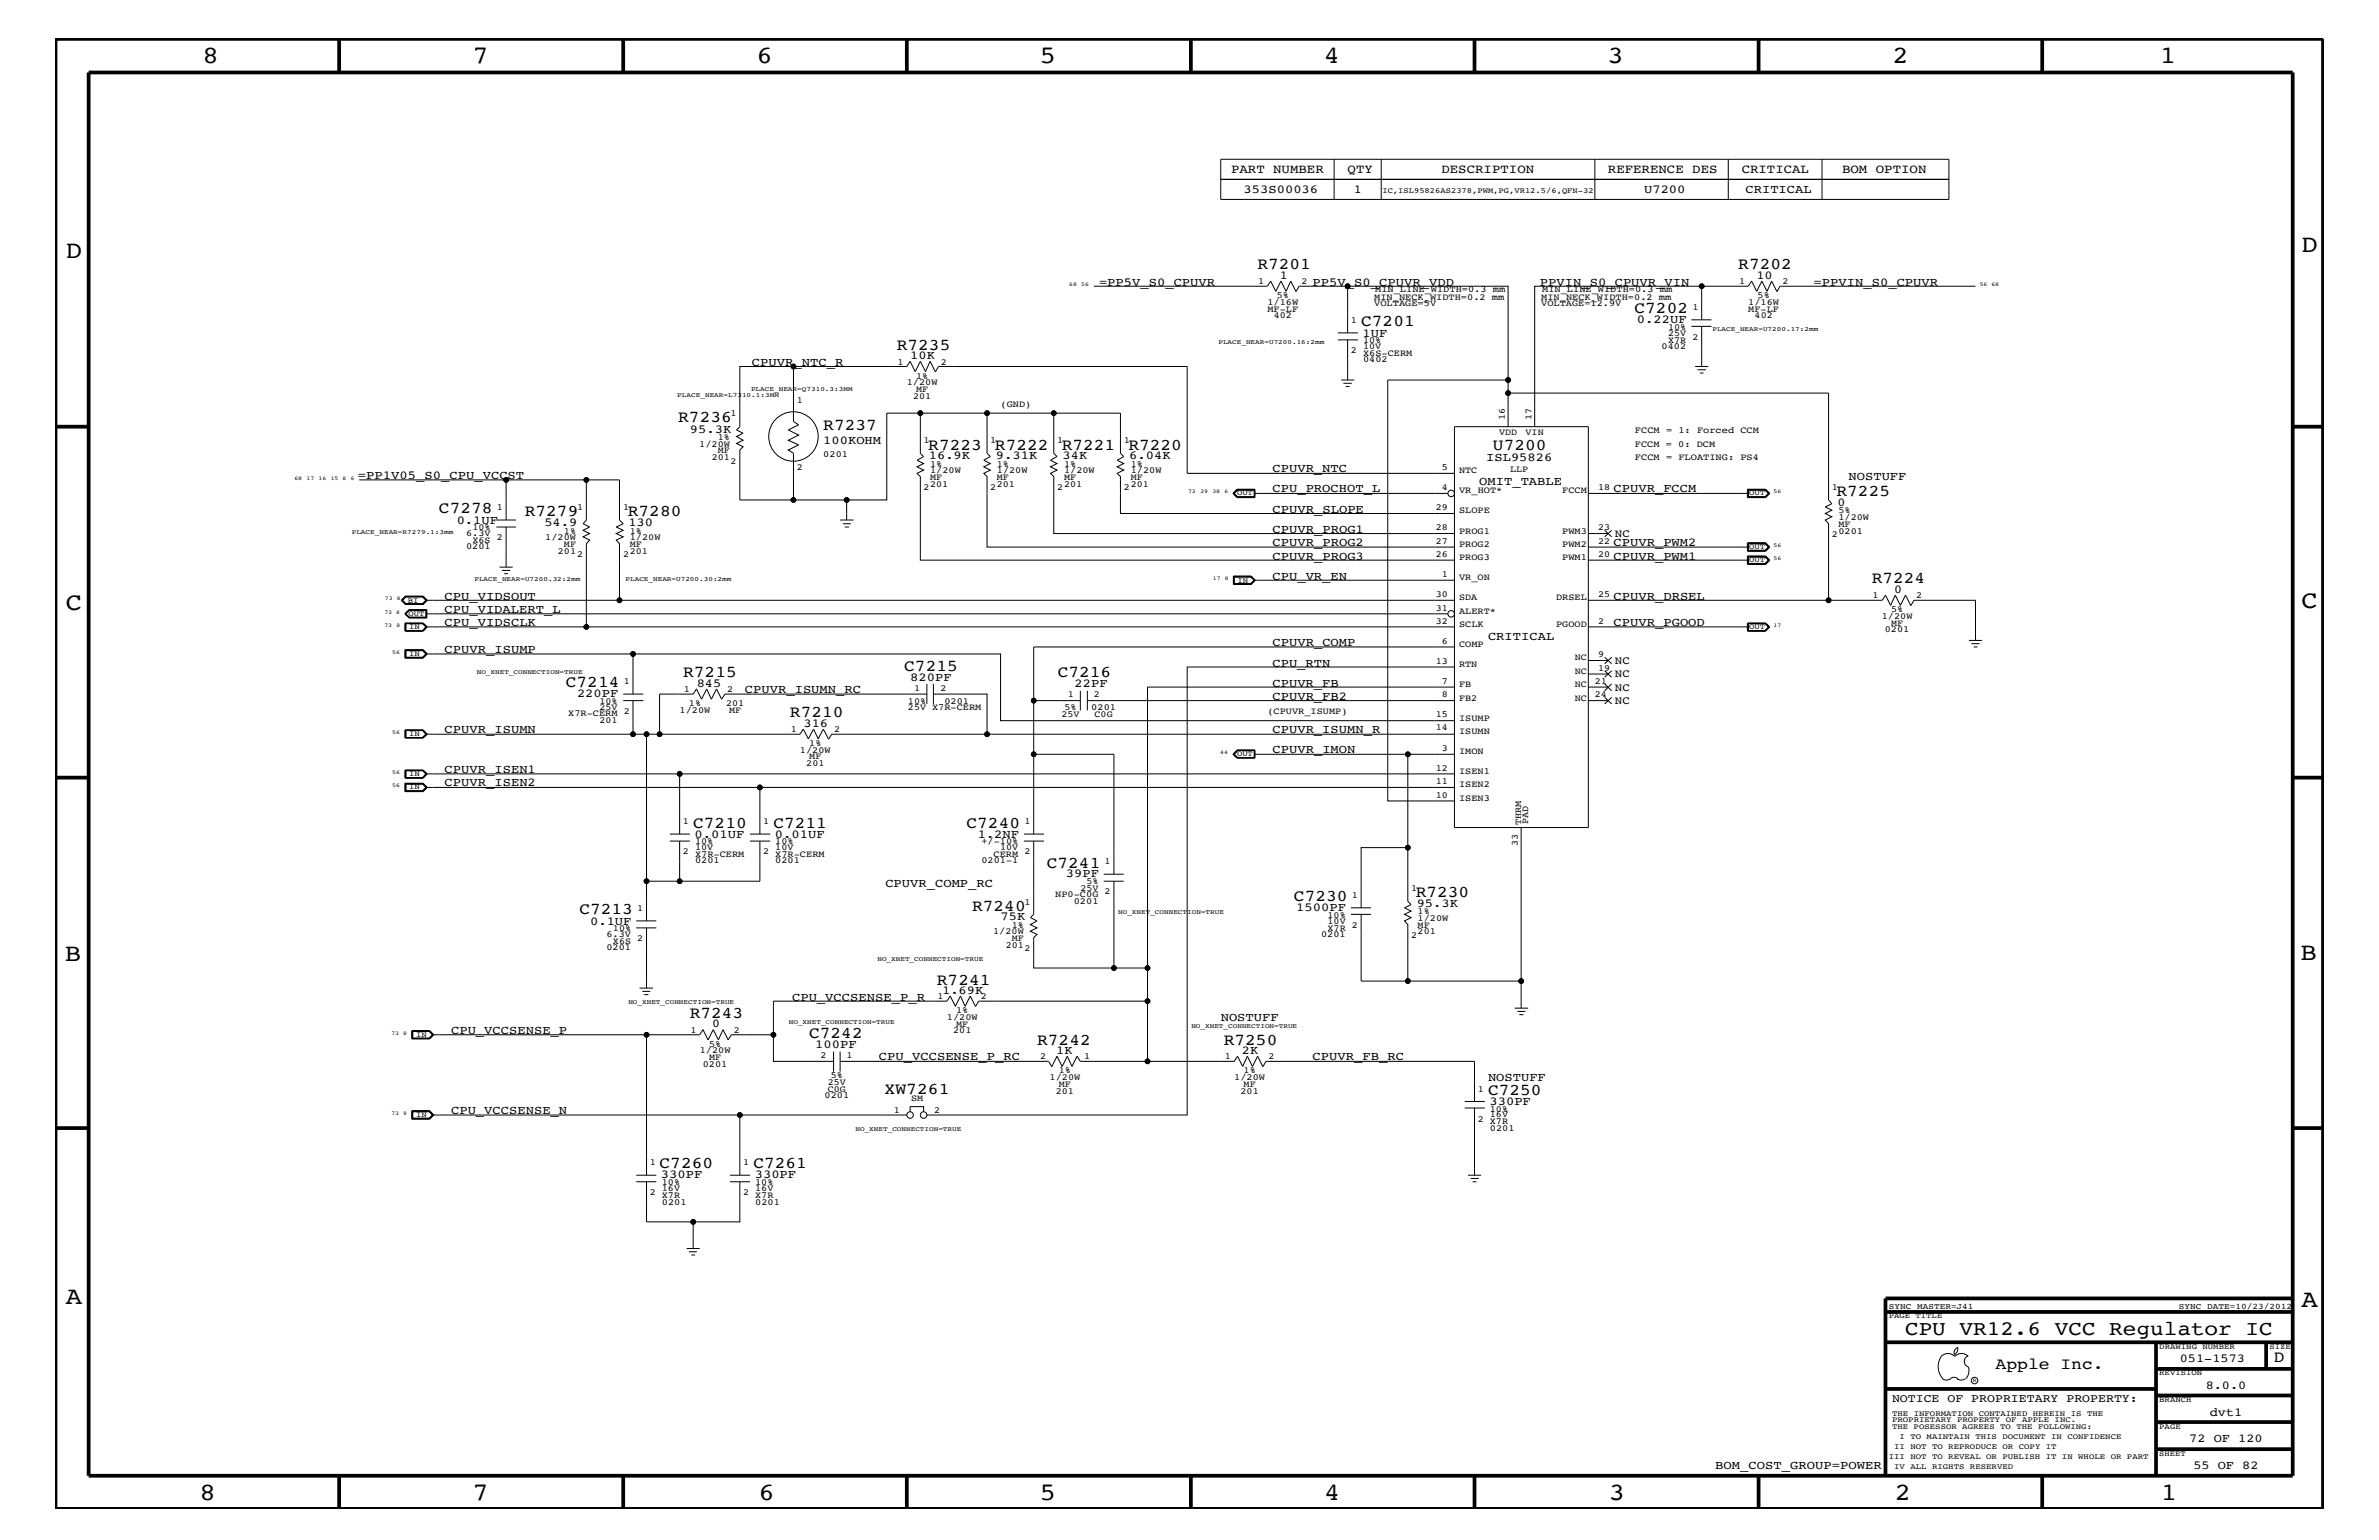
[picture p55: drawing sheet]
<svg xmlns="http://www.w3.org/2000/svg" width="432mm" height="279mm" viewBox="0 0 432 279" stroke-linecap="round" stroke-linejoin="round" font-family="sans-serif">
<defs><g id="words">
<g font-size="4.5">
<text x="36.7" y="11.5">8</text>
<text x="85.8" y="11.5">7</text>
<text x="137.3" y="11.5">6</text>
<text x="188.7" y="11.5">5</text>
<text x="240.3" y="11.5">4</text>
<text x="291.8" y="11.5">3</text>
<text x="343.5" y="11.5">2</text>
<text x="392" y="11.5">1</text>
<text x="11.9" y="46.8">D</text>
<text x="417.7" y="45.7">D</text>
<text x="11.9" y="110.6">C</text>
<text x="417.7" y="110.3">C</text>
<text x="11.8" y="174.3">B</text>
<text x="417.6" y="174.2">B</text>
<text x="11.9" y="236.7">A</text>
<text x="417.7" y="237.1">A</text>
<text x="36.2" y="272.1">8</text>
<text x="85.8" y="272.1">7</text>
<text x="137.7" y="272.1">6</text>
<text x="188.7" y="272.1">5</text>
<text x="240.4" y="272.1">4</text>
<text x="292" y="272.1">3</text>
<text x="343.9" y="272.1">2</text>
<text x="392.2" y="272.1">1</text>
</g>
<text font-size="3.7" x="345.8" y="242.3">CPU VR12.6 VCC Regulator IC</text>
<g font-size="3">
<text x="228.2" y="48.9">R7201</text>
<text x="315.5" y="48.9">R7202</text>
<text x="247.1" y="59.2">C7201</text>
<text x="296.7" y="56.8">C7202</text>
<text x="162.8" y="63.4">R7235</text>
<text x="123.1" y="76.7">R7236</text>
<text x="149.4" y="78">R7237</text>
<text x="168.5" y="81.6">R7223</text>
<text x="180.6" y="81.6">R7222</text>
<text x="192.7" y="81.6">R7221</text>
<text x="204.8" y="81.6">R7220</text>
<text x="271" y="81.6">U7200</text>
<text x="79.7" y="93.2">C7278</text>
<text x="95.2" y="93.7">R7279</text>
<text x="114" y="93.7">R7280</text>
<text x="333.3" y="90">R7225</text>
<text x="339.7" y="105.9">R7224</text>
<text x="102.7" y="124.7">C7214</text>
<text x="124" y="122.9">R7215</text>
<text x="164.1" y="121.7">C7215</text>
<text x="192" y="122.9">C7216</text>
<text x="143.4" y="130.2">R7210</text>
<text x="125.8" y="150.1">C7210</text>
<text x="140.4" y="150.1">C7211</text>
<text x="175.4" y="150.1">C7240</text>
<text x="190" y="157.4">C7241</text>
<text x="105.2" y="165.9">C7213</text>
<text x="176.4" y="165.2">R7240</text>
<text x="234.9" y="163.5">C7230</text>
<text x="257" y="162.8">R7230</text>
<text x="170.1" y="178.7">R7241</text>
<text x="125.2" y="184.7">R7243</text>
<text x="146.9" y="188.3">C7242</text>
<text x="188.3" y="189.5">R7242</text>
<text x="222.1" y="189.5">R7250</text>
<text x="160.6" y="198.5">XW7261</text>
<text x="270.1" y="198.7">C7250</text>
<text x="119.7" y="211.9">C7260</text>
<text x="136.7" y="211.9">C7261</text>
<text x="362.2" y="248.4">Apple Inc.</text>
<text x="412.7" y="247.1">D</text>
</g>
<g font-size="2.3">
<text x="223.4" y="31.4">PART NUMBER</text>
<text x="244.6" y="31.4">QTY</text>
<text x="261.6" y="31.4">DESCRIPTION</text>
<text x="291.8" y="31.4">REFERENCE DES</text>
<text x="316.1" y="31.4">CRITICAL</text>
<text x="334.3" y="31.4">BOM OPTION</text>
</g>
<g font-size="2.2">
<text x="225.7" y="35">353S00036</text>
<text x="245.7" y="35">1</text>
<text x="298.4" y="35">U7200</text>
<text x="316.8" y="35">CRITICAL</text>
<text x="199.5" y="51.8">=PP5V_S0_CPUVR</text>
<text x="232.3" y="50.7">1</text>
<text x="238.3" y="51.8">PP5V_S0_CPUVR_VDD</text>
<text x="279.5" y="51.8">PPVIN_S0_CPUVR_VIN</text>
<text x="318.8" y="50.7">10</text>
<text x="329.2" y="51.8">=PPVIN_S0_CPUVR</text>
<text x="297.1" y="58.6">0.22UF</text>
<text x="165.2" y="65.1">10K</text>
<text x="247.3" y="61.1">1UF</text>
<text x="136.5" y="66.3">CPUVR_NTC_R</text>
<text x="125.2" y="78.5">95.3K</text>
<text x="149.4" y="80.5">100KOHM</text>
<text x="168.6" y="83.3">16.9K</text>
<text x="180.8" y="83.3">9.31K</text>
<text x="192.9" y="83.3">34K</text>
<text x="205" y="83.3">6.04K</text>
<text x="269.7" y="83.7">ISL95826</text>
<text x="64.9" y="86.9">=PP1V05_S0_CPU_VCCST</text>
<text x="231" y="85.7">CPUVR_NTC</text>
<text x="231" y="89.4">CPU_PROCHOT_L</text>
<text x="268.5" y="87.9">OMIT_TABLE</text>
<text x="292.9" y="89.4">CPUVR_FCCM</text>
<text x="335.5" y="87.1">NOSTUFF</text>
<text x="82.9" y="95">0.1UF</text>
<text x="98.8" y="95.4">54.9</text>
<text x="114" y="95.4">130</text>
<text x="231" y="93">CPUVR_SLOPE</text>
<text x="333.5" y="91.8">0</text>
<text x="231" y="96.6">CPUVR_PROG1</text>
<text x="231" y="101.5">CPUVR_PROG3</text>
<text x="231" y="99.1">CPUVR_PROG2</text>
<text x="292.9" y="101.5">CPUVR_PWM1</text>
<text x="292.9" y="99.1">CPUVR_PWM2</text>
<text x="231" y="105.2">CPU_VR_EN</text>
<text x="343.8" y="107.6">0</text>
<text x="80.7" y="111.2">CPU_VIDALERT_L</text>
<text x="80.7" y="108.8">CPU_VIDSOUT</text>
<text x="80.7" y="113.7">CPU_VIDSCLK</text>
<text x="292.9" y="108.8">CPUVR_DRSEL</text>
<text x="292.9" y="113.7">CPUVR_PGOOD</text>
<text x="80.7" y="118.5">CPUVR_ISUMP</text>
<text x="231" y="117.3">CPUVR_COMP</text>
<text x="270.1" y="116.2">CRITICAL</text>
<text x="126.4" y="124.6">845</text>
<text x="135.2" y="125.8">CPUVR_ISUMN_RC</text>
<text x="165.2" y="123.5">820PF</text>
<text x="195" y="124.7">22PF</text>
<text x="231" y="124.6">CPUVR_FB</text>
<text x="231" y="120.9">CPU_RTN</text>
<text x="104.7" y="126.5">220PF</text>
<text x="145.8" y="131.9">316</text>
<text x="231" y="126.9">CPUVR_FB2</text>
<text x="80.7" y="133">CPUVR_ISUMN</text>
<text x="231" y="136.7">CPUVR_IMON</text>
<text x="231" y="133">CPUVR_ISUMN_R</text>
<text x="80.7" y="140.3">CPUVR_ISEN1</text>
<text x="80.7" y="142.7">CPUVR_ISEN2</text>
<text x="126.1" y="152">0.01UF</text>
<text x="140.6" y="152">0.01UF</text>
<text x="177.5" y="152">1.2NF</text>
<text x="160.7" y="160.9">CPUVR_COMP_RC</text>
<text x="193.5" y="159.2">39PF</text>
<text x="107.1" y="167.8">0.1UF</text>
<text x="181.6" y="167">75K</text>
<text x="235.3" y="165.3">1500PF</text>
<text x="257.1" y="164.5">95.3K</text>
<text x="143.8" y="181.6">CPU_VCCSENSE_P_R</text>
<text x="171" y="180.4">1.69K</text>
<text x="221.6" y="185.3">NOSTUFF</text>
<text x="81.9" y="187.6">CPU_VCCSENSE_P</text>
<text x="129.2" y="186.4">0</text>
<text x="148" y="190.2">100PF</text>
<text x="191.7" y="191.2">1K</text>
<text x="225.4" y="191.2">2K</text>
<text x="159.5" y="192.4">CPU_VCCSENSE_P_RC</text>
<text x="238.3" y="192.4">CPUVR_FB_RC</text>
<text x="270.1" y="196.2">NOSTUFF</text>
<text x="81.9" y="202.1">CPU_VCCSENSE_N</text>
<text x="270.3" y="200.4">330PF</text>
<text x="120" y="213.8">330PF</text>
<text x="137" y="213.8">330PF</text>
<text x="395.6" y="247.1">051-1573</text>
<text x="400.3" y="252">8.0.0</text>
<text x="401.1" y="256.8">dvt1</text>
<text x="397.3" y="261.6">72 OF 120</text>
<text x="311.3" y="266.6">BOM_COST_GROUP=POWER</text>
<text x="398.1" y="266.6">55 OF 82</text>
</g>
<text font-size="2.1" x="343.4" y="254.4">NOTICE OF PROPRIETARY PROPERTY:</text>
<g font-size="2">
<text x="293.1" y="97.4">NC</text>
<text x="293.1" y="120.4">NC</text>
<text x="293.1" y="122.9">NC</text>
<text x="293.1" y="125.3">NC</text>
<text x="293.1" y="127.7">NC</text>
</g>
<g font-size="1.7">
<text x="228.3" y="51.6">1</text>
<text x="236.2" y="51.6">2</text>
<text x="249.6" y="53">MIN_LINE_WIDTH=0.3 mm</text>
<text x="279.9" y="53">MIN_LINE_WIDTH=0.3 mm</text>
<text x="315.6" y="51.6">1</text>
<text x="323.5" y="51.6">2</text>
<text x="230" y="56.6">MF-LF</text>
<text x="230" y="55.3">1/16W</text>
<text x="231.2" y="57.8">402</text>
<text x="231.7" y="54.1">5%</text>
<text x="245.2" y="58.6">1</text>
<text x="249.4" y="55.6">VOLTAGE=5V</text>
<text x="249.4" y="54.4">MIN_NECK_WIDTH=0.2 mm</text>
<text x="279.7" y="55.6">VOLTAGE=12.9V</text>
<text x="279.7" y="54.4">MIN_NECK_WIDTH=0.2 mm</text>
<text x="302.8" y="59.8">10%</text>
<text x="307.2" y="56.2">1</text>
<text x="317.3" y="56.6">MF-LF</text>
<text x="317.3" y="55.3">1/16W</text>
<text x="318.5" y="57.8">402</text>
<text x="319" y="54.1">5%</text>
<text x="245.2" y="64">2</text>
<text x="247.4" y="64.5">X6S-CERM</text>
<text x="247.4" y="63.4">10V</text>
<text x="247.4" y="62.3">10%</text>
<text x="247.4" y="65.7">0402</text>
<text x="301.6" y="63.4">0402</text>
<text x="302.8" y="62.2">X7R</text>
<text x="302.8" y="60.9">25V</text>
<text x="307.2" y="61.7">2</text>
<text x="162.9" y="66.2">1</text>
<text x="164.6" y="69.9">1/20W</text>
<text x="166.3" y="68.7">1%</text>
<text x="166.3" y="71.1">MF</text>
<text x="170.8" y="66.2">2</text>
<text x="132.6" y="75.6">1</text>
<text x="144.7" y="73.2">1</text>
<text x="165.7" y="72.3">201</text>
<text x="181.6" y="73.8">(GND)</text>
<text x="273.1" y="76.2" transform="rotate(-90 273.1 76.2)">16</text>
<text x="278" y="76.2" transform="rotate(-90 278 76.2)">17</text>
<text x="126.9" y="81.1">1/20W</text>
<text x="129.2" y="83.5">201</text>
<text x="130.3" y="79.9">1%</text>
<text x="130.3" y="82.2">MF</text>
<text x="149.4" y="82.8">0201</text>
<text x="167.6" y="80.5">1</text>
<text x="179.7" y="80.5">1</text>
<text x="191.9" y="80.5">1</text>
<text x="204" y="80.5">1</text>
<text x="272.1" y="78.9">VDD</text>
<text x="276.9" y="78.9">VIN</text>
<text x="296.8" y="81.1">FCCM = 0: DCM</text>
<text x="296.8" y="78.6">FCCM = 1: Forced CCM</text>
<text x="296.8" y="83.5">FCCM = FLOATING: PS4</text>
<text x="132.6" y="84.1">2</text>
<text x="144.7" y="85.3">2</text>
<text x="167.6" y="88.9">2</text>
<text x="168.8" y="85.9">1/20W</text>
<text x="168.8" y="84.7">1%</text>
<text x="168.8" y="88.3">201</text>
<text x="168.8" y="87.1">MF</text>
<text x="179.7" y="88.9">2</text>
<text x="180.9" y="87.1">MF</text>
<text x="180.9" y="88.3">201</text>
<text x="180.9" y="84.7">1%</text>
<text x="180.9" y="85.9">1/20W</text>
<text x="191.9" y="88.9">2</text>
<text x="193.1" y="84.7">1%</text>
<text x="193.1" y="87.1">MF</text>
<text x="193.1" y="88.3">201</text>
<text x="193.1" y="85.9">1/20W</text>
<text x="204" y="88.9">2</text>
<text x="205.2" y="85.9">1/20W</text>
<text x="205.2" y="87.1">MF</text>
<text x="205.2" y="88.3">201</text>
<text x="205.2" y="84.7">1%</text>
<text x="261.7" y="85.3">5</text>
<text x="261.7" y="88.9">4</text>
<text x="264.8" y="85.9">NTC</text>
<text x="264.8" y="89.5">VR_HOT*</text>
<text x="274.1" y="85.6">LLP</text>
<text x="283.5" y="89.5">FCCM</text>
<text x="290.1" y="88.9">18</text>
<text x="332.5" y="88.9">1</text>
<text x="90.2" y="92.6">1</text>
<text x="104.7" y="92.6">1</text>
<text x="113.1" y="92.6">1</text>
<text x="260.6" y="92.6">29</text>
<text x="264.8" y="93.2">SLOPE</text>
<text x="333.7" y="94.3">1/20W</text>
<text x="333.7" y="93.2">5%</text>
<text x="333.7" y="95.6">MF</text>
<text x="84.6" y="97.3">6.3V</text>
<text x="84.6" y="99.7">0201</text>
<text x="85.8" y="96.2">10%</text>
<text x="85.8" y="98.5">X6S</text>
<text x="90.2" y="98">2</text>
<text x="99" y="98">1/20W</text>
<text x="101.3" y="100.4">201</text>
<text x="102.4" y="96.8">1%</text>
<text x="102.4" y="99.3">MF</text>
<text x="104.7" y="101">2</text>
<text x="113.1" y="101">2</text>
<text x="114.3" y="98">1/20W</text>
<text x="114.3" y="100.4">201</text>
<text x="114.3" y="99.3">MF</text>
<text x="114.3" y="96.8">1%</text>
<text x="260.6" y="96.2">28</text>
<text x="260.6" y="98.7">27</text>
<text x="260.6" y="101">26</text>
<text x="264.8" y="101.6">PROG3</text>
<text x="264.8" y="99.3">PROG2</text>
<text x="264.8" y="96.8">PROG1</text>
<text x="283.5" y="101.6">PWM1</text>
<text x="283.5" y="99.3">PWM2</text>
<text x="283.5" y="96.8">PWM3</text>
<text x="290.1" y="101">20</text>
<text x="290.1" y="98.7">22</text>
<text x="290.1" y="96.2">23</text>
<text x="332.5" y="97.4">2</text>
<text x="333.7" y="96.8">0201</text>
<text x="261.7" y="104.7">1</text>
<text x="264.8" y="105.3">VR_ON</text>
<text x="260.6" y="110.8">31</text>
<text x="260.6" y="113.1">32</text>
<text x="260.6" y="108.3">30</text>
<text x="264.8" y="113.7">SCLK</text>
<text x="264.8" y="111.4">ALERT*</text>
<text x="264.8" y="108.9">SDA</text>
<text x="282.4" y="108.9">DRSEL</text>
<text x="282.4" y="113.7">PGOOD</text>
<text x="290.1" y="108.3">25</text>
<text x="290.1" y="113.1">2</text>
<text x="339.9" y="108.6">1</text>
<text x="341.5" y="112.3">1/20W</text>
<text x="343.2" y="111.1">5%</text>
<text x="343.2" y="113.6">MF</text>
<text x="347.8" y="108.6">2</text>
<text x="261.7" y="116.8">6</text>
<text x="264.8" y="117.4">COMP</text>
<text x="285.8" y="119.8">NC</text>
<text x="290.1" y="119.2">9</text>
<text x="342.1" y="114.8">0201</text>
<text x="113.2" y="124.1">1</text>
<text x="124.1" y="125.5">1</text>
<text x="132" y="125.5">2</text>
<text x="165.9" y="125.3">1</text>
<text x="170.7" y="125.3">2</text>
<text x="260.6" y="120.4">13</text>
<text x="261.7" y="124.1">7</text>
<text x="264.8" y="124.7">FB</text>
<text x="264.8" y="121">RTN</text>
<text x="285.8" y="122.3">NC</text>
<text x="285.8" y="124.7">NC</text>
<text x="289.5" y="124.1">21</text>
<text x="290.1" y="121.7">19</text>
<text x="103.1" y="130">X7R-CERM</text>
<text x="108.8" y="128.8">25V</text>
<text x="108.8" y="127.7">10%</text>
<text x="108.8" y="131.3">201</text>
<text x="113.2" y="129.6">2</text>
<text x="123.4" y="129.3">1/20W</text>
<text x="125.1" y="128">1%</text>
<text x="131.8" y="128">201</text>
<text x="132.3" y="129.3">MF</text>
<text x="164.8" y="128.9">25V X7R-CERM</text>
<text x="164.8" y="127.7">10%</text>
<text x="171.4" y="127.7">0201</text>
<text x="192.7" y="130.2">25V</text>
<text x="193.2" y="128.9">5%</text>
<text x="193.8" y="126.5">1</text>
<text x="198.1" y="128.9">0201</text>
<text x="198.5" y="126.5">2</text>
<text x="198.7" y="130.2">C0G</text>
<text x="230" y="129.6">(CPUVR_ISUMP)</text>
<text x="260.6" y="130.2">15</text>
<text x="261.7" y="126.5">8</text>
<text x="264.8" y="130.8">ISUMP</text>
<text x="264.8" y="127.1">FB2</text>
<text x="285.8" y="127.1">NC</text>
<text x="289.5" y="126.5">24</text>
<text x="143.5" y="132.8">1</text>
<text x="145.2" y="136.6">1/20W</text>
<text x="146.9" y="135.3">1%</text>
<text x="146.9" y="137.8">MF</text>
<text x="151.4" y="132.8">2</text>
<text x="260.6" y="132.5">14</text>
<text x="261.7" y="136.2">3</text>
<text x="264.8" y="136.8">IMON</text>
<text x="264.8" y="133.2">ISUMN</text>
<text x="146.3" y="139">201</text>
<text x="260.6" y="139.8">12</text>
<text x="260.6" y="142.3">11</text>
<text x="264.8" y="142.9">ISEN2</text>
<text x="264.8" y="140.4">ISEN1</text>
<text x="124" y="149.5">1</text>
<text x="138.5" y="149.5">1</text>
<text x="185.9" y="149.5">1</text>
<text x="260.6" y="144.7">10</text>
<text x="264.8" y="145.3">ISEN3</text>
<text x="276.1" y="149.8" transform="rotate(-90 276.1 149.8)">THRM</text>
<text x="277.4" y="149.5" transform="rotate(-90 277.4 149.5)">PAD</text>
<text x="124" y="155">2</text>
<text x="126.2" y="154.3">10V</text>
<text x="126.2" y="153.2">10%</text>
<text x="126.2" y="155.5">X7R-CERM</text>
<text x="138.5" y="155">2</text>
<text x="140.7" y="154.3">10V</text>
<text x="140.7" y="153.2">10%</text>
<text x="140.7" y="155.5">X7R-CERM</text>
<text x="178.1" y="153.2">+/-10%</text>
<text x="180.3" y="155.5">CERM</text>
<text x="181.5" y="154.3">10V</text>
<text x="185.9" y="155">2</text>
<text x="275.5" y="153.5" transform="rotate(-90 275.5 153.5)">33</text>
<text x="126.2" y="156.7">0201</text>
<text x="140.7" y="156.7">0201</text>
<text x="178.1" y="156.7">0201-1</text>
<text x="196.1" y="161.6">25V</text>
<text x="197.2" y="160.5">5%</text>
<text x="200.5" y="156.8">1</text>
<text x="256.1" y="161.7">1</text>
<text x="115.7" y="165.3">1</text>
<text x="185.9" y="164.1">1</text>
<text x="191.5" y="162.8">NP0-C0G</text>
<text x="194.9" y="163.9">0201</text>
<text x="200.5" y="162.2">2</text>
<text x="241" y="167.6">10V</text>
<text x="241" y="166.5">10%</text>
<text x="245.4" y="162.8">1</text>
<text x="257.3" y="167.1">1/20W</text>
<text x="257.3" y="165.9">1%</text>
<text x="110.1" y="172.4">0201</text>
<text x="110.1" y="170">6.3V</text>
<text x="111.3" y="171.2">X6S</text>
<text x="111.3" y="168.9">10%</text>
<text x="115.7" y="170.7">2</text>
<text x="180.3" y="169.5">1/20W</text>
<text x="182.5" y="172">201</text>
<text x="183.6" y="168.3">1%</text>
<text x="183.6" y="170.7">MF</text>
<text x="185.9" y="172.6">2</text>
<text x="239.8" y="170">0201</text>
<text x="241" y="168.9">X7R</text>
<text x="245.4" y="168.3">2</text>
<text x="256.1" y="170.1">2</text>
<text x="257.3" y="169.5">201</text>
<text x="257.3" y="168.3">MF</text>
<text x="170.2" y="181.3">1</text>
<text x="171.9" y="185">1/20W</text>
<text x="173.6" y="183.8">1%</text>
<text x="178.1" y="181.3">2</text>
<text x="125.3" y="187.4">1</text>
<text x="127" y="191.1">1/20W</text>
<text x="128.7" y="189.9">5%</text>
<text x="133.2" y="187.4">2</text>
<text x="148.9" y="192">2</text>
<text x="153.7" y="192">1</text>
<text x="173" y="187.5">201</text>
<text x="173.6" y="186.3">MF</text>
<text x="127.6" y="193.6">0201</text>
<text x="128.7" y="192.3">MF</text>
<text x="150.2" y="196.8">25V</text>
<text x="150.8" y="195.6">5%</text>
<text x="188.8" y="192.2">2</text>
<text x="190.5" y="195.9">1/20W</text>
<text x="192.2" y="194.8">1%</text>
<text x="192.2" y="197.2">MF</text>
<text x="196.8" y="192.2">1</text>
<text x="222.3" y="192.2">1</text>
<text x="224" y="195.9">1/20W</text>
<text x="225.7" y="194.8">1%</text>
<text x="225.7" y="197.2">MF</text>
<text x="230.2" y="192.2">2</text>
<text x="149.6" y="199.2">0201</text>
<text x="150.2" y="198.1">C0G</text>
<text x="162.3" y="201.9">1</text>
<text x="165.4" y="199.8">SM</text>
<text x="169.5" y="201.9">2</text>
<text x="191.6" y="198.4">201</text>
<text x="225.2" y="198.4">201</text>
<text x="268.2" y="198.1">1</text>
<text x="268.2" y="203.5">2</text>
<text x="270.4" y="202.7">16V</text>
<text x="270.4" y="201.7">10%</text>
<text x="270.4" y="204">X7R</text>
<text x="270.4" y="205.2">0201</text>
<text x="117.9" y="211.4">1</text>
<text x="120.1" y="215">10%</text>
<text x="134.9" y="211.4">1</text>
<text x="137.1" y="215">10%</text>
<text x="117.9" y="216.9">2 X7R</text>
<text x="120.1" y="216.1">16V</text>
<text x="120.1" y="218.6">0201</text>
<text x="134.9" y="216.9">2 X7R</text>
<text x="137.1" y="216.1">16V</text>
<text x="137.1" y="218.6">0201</text>
</g>
<g font-size="1.5">
<text x="342.8" y="237.4">SYNC_MASTER=J41</text>
<text x="395.5" y="237.4">SYNC_DATE=10/23/2012</text>
</g>
<g font-size="1.4">
<text x="250.9" y="35">IC,ISL95826AS2378,PWM,PG,VR12.5/6,QFN-32</text>
<text x="224.5" y="89.9">OUT</text>
<text x="317.5" y="89.9">OUT</text>
<text x="317.5" y="99.6">OUT</text>
<text x="224.6" y="105.7">IN</text>
<text x="317.5" y="102.1">OUT</text>
<text x="74" y="109.3">BI</text>
<text x="74.2" y="111.7">OUT</text>
<text x="74.3" y="114.2">IN</text>
<text x="74.3" y="119">IN</text>
<text x="317.5" y="114.2">OUT</text>
<text x="74.3" y="133.5">IN</text>
<text x="224.5" y="137.2">OUT</text>
<text x="74.3" y="140.8">IN</text>
<text x="74.3" y="143.2">IN</text>
<text x="75.5" y="188.1">IN</text>
<text x="75.5" y="202.6">IN</text>
<text x="342.8" y="239.2">PAGE TITLE</text>
<text x="391.9" y="244.7">DRAWING NUMBER</text>
<text x="411.9" y="244.7">SIZE</text>
<text x="391.9" y="249.5">REVISION</text>
<text x="343.4" y="256.8">THE INFORMATION CONTAINED HEREIN IS THE</text>
<text x="391.9" y="254.4">BRANCH</text>
<text x="343.4" y="258">PROPRIETARY PROPERTY OF APPLE INC.</text>
<text x="343.4" y="259.3">THE POSESSOR AGREES TO THE FOLLOWING:</text>
<text x="343.8" y="262.9">II NOT TO REPRODUCE OR COPY IT</text>
<text x="344.8" y="261.1">I TO MAINTAIN THIS DOCUMENT IN CONFIDENCE</text>
<text x="391.9" y="259.3">PAGE</text>
<text x="342.8" y="264.7">III NOT TO REVEAL OR PUBLISH IT IN WHOLE OR PART</text>
<text x="343.8" y="266.6">IV ALL RIGHTS RESERVED</text>
<text x="391.9" y="264.1">SHEET</text>
</g>
<g font-size="1.2">
<text x="310.8" y="60">PLACE_NEAR=U7200.17:2mm</text>
<text x="221.1" y="62.3">PLACE_NEAR=U7200.16:2mm</text>
<text x="136.3" y="70.9">PLACE_NEAR=Q7310.3:3MM</text>
<text x="122.9" y="72.1">PLACE_NEAR=L7310.1:3MM</text>
<text x="63.8" y="96.8">PLACE_NEAR=R7279.1:3mm</text>
<text x="86.1" y="105.4">PLACE_NEAR=U7200.32:2mm</text>
<text x="113.5" y="105.4">PLACE_NEAR=U7200.30:2mm</text>
<text x="86.5" y="122.2">NO_XNET_CONNECTION=TRUE</text>
<text x="202.9" y="165.9">NO_XNET_CONNECTION=TRUE</text>
<text x="159.3" y="174.4">NO_XNET_CONNECTION=TRUE</text>
<text x="114" y="182.2">NO_XNET_CONNECTION=TRUE</text>
<text x="143.2" y="185.9">NO_XNET_CONNECTION=TRUE</text>
<text x="216.2" y="186.5">NO_XNET_CONNECTION=TRUE</text>
<text x="155.3" y="205.3">NO_XNET_CONNECTION=TRUE</text>
</g>
<g font-size="1">
<text x="194.1" y="51.9">68</text>
<text x="196.3" y="51.9">56</text>
<text x="359.3" y="51.9">56 68</text>
<text x="53.4" y="87.1">68</text>
<text x="55.6" y="87.1">17</text>
<text x="57.8" y="87.1">16</text>
<text x="60" y="87.1">15 8</text>
<text x="63.7" y="87.1">6</text>
<text x="215.6" y="89.5">73</text>
<text x="217.8" y="89.5">39</text>
<text x="220" y="89.5">38</text>
<text x="222.2" y="89.5">6</text>
<text x="321.9" y="89.5">56</text>
<text x="321.9" y="99.3">56</text>
<text x="321.9" y="101.6">56</text>
<text x="220.1" y="105.3">17</text>
<text x="222.3" y="105.3">8</text>
<text x="69.8" y="113.7">73</text>
<text x="69.8" y="111.4">73 8</text>
<text x="69.8" y="108.9">73</text>
<text x="72" y="113.7">8</text>
<text x="72.1" y="108.9">8</text>
<text x="321.9" y="113.7">17</text>
<text x="71.2" y="118.6">56</text>
<text x="71.2" y="133.2">56</text>
<text x="221.5" y="136.8">44</text>
<text x="71.2" y="140.4">56</text>
<text x="71.2" y="142.9">56</text>
<text x="71" y="187.7">73 8</text>
<text x="71" y="202.3">73 9</text>
<text x="358.1" y="250.7">R</text>
</g>
</g></defs>
<g fill="none" stroke="#000" stroke-width=".18">
<path d="M221.6 28.9h132.1v7.3h-132.1zM221.6 32.5h132.1M242.1 28.9v7.3M250.7 28.9v7.3M289.5 28.9v7.3M313.7 28.9v7.3M330.7 28.9v7.3M198.5 51.9h31.5l.6-.9 1 1.9 .9-1.9 .9 1.9 .9-1.9 .9 1.9M235.2 52.9l.6-1h8.8v8.5M244.6 51.9h29.1v17M307 59.2h3.6M307 58h3.6"/>
<path d="M308.9 51.9h-30.3v25.5M308.9 59.2v7.3M322.5 52.9l-.9-1.9-.9 1.9-.9-1.9-.9 1.9-1-1.9-.6 .9h-8.4v6.1M358.6 51.9h-35.5l-.6 1M144 66.5v10l.9 .6-1.8 .9 1.8 .9-1.8 1 1.8 .8-1.8 .9 .9 .6v8.5h17v-15.7h6v7.2l.6 .6-1.1 .7 1.1 .6-1.1 .6 1.1 .6-1.1 .6 .5 .6v15.1h97M167 75h12.2M169.8 67.4l-1-1.8-.8 1.8-1-1.8-.9 1.8-.9-1.8-.6 .9h-30.3v10.9l-.6 .6 1.2 .6-1.2 .6 1.2 .7-1.2 .6 1.2 .6-.6 .5v9.1h9.7M169.8 67.5l.5-1h45.2v19.4h48.5M191.3 75h12.1v7.2l.6 .6-1.2 .7 1.2 .6-1.2 .6 1.2 .6-1.2 .6 .6 .6v6.7h60.6M242.8 61.7h3.7M242.8 60.4h3.7M243.4 68.9h2.4"/>
<path d="M243.8 69.5h1.6M244.3 70.1h.6M244.6 61.7v7.2M264 77.4h24.3v72.7h-24.3zM273.7 77.4v-6.1h58.2v19.4l.6 .7-1.2 .6 1.2 .6-1.2 .6 1.2 .6-1.2 .5 .6 .7v13.9h9.7l.6-.9 1 1.8 .8-1.8 .9 1.8 1-1.8 .9 1.8M273.7 71.3v-2.4h-21.8v76.4h12.1M307.7 66.5h2.3M308.1 67.1h1.5M308.5 67.7h.7M65.2 87.1h26.7M90.1 94.3h3.5M90.1 95.6h3.5"/>
<path d="M91.9 95.6v7.3M106.4 87.1h-14.5v7.2M152.5 94.3h2.4M153 95h1.4M153.3 95.6h.8M153.7 90.7v3.6M224.5 88.8h3.3v1.5h-3.3l-.7-.8zM224.6 88.8l-.7 .7 .7 .7M227.7 88.9h-3.1l-.6 .6 .6 .6h3.1M227.7 88.8v1.4M227.7 89.5h35.1M227.8 88.8h-3.3l-.6 .7 .6 .7h3.3"/>
<path d="M264 96.8h-72.7v-10.3l-.6-.6 1.2-.6-1.2-.6 1.2-.6-1.2-.6 1.2-.7-.6-.6v-7.2h-12.1v7.2l.5 .6-1.1 .7 1.1 .6-1.1 .6 1.1 .6-1.1 .6 .6 .6v12.8h84.8M288.3 89.5h29M288.3 96.8h3.5M288.3 99.3h29M291.3 96.2l1.2 1.2M292.5 96.2l-1.2 1.2M317.2 88.8h3.3l.7 .7-.7 .8h-3.3zM317.2 98.5h3.3l.7 .8-.7 .7h-3.3zM317.2 88.8h3.3l.6 .7-.6 .7h-3.3zM317.2 98.5v1.4h3.3l.6-.6-.6-.8M317.3 88.9h3.1l.6 .6-.6 .6h-3.1M317.3 98.7h3.1l.6 .6-.6 .6"/>
<path d="M317.3 88.8v1.4M317.3 98.6h3.1l.7 .7-.7 .6h-3.1zM320.4 88.8l.7 .7-.7 .7M72.8 108.9l.8-.8h3.2l.8 .8-.8 .8h-3.2zM72.9 108.9l.8-.7h3.1l.7 .7-.7 .8h-3.1zM73.5 117.9h3.3l.8 .7-.8 .8h-3.3zM73.5 111.4l.8-.8h3.2v1.5h-3.2zM73.5 111.4l.8 .6M73.6 113.1v1.4M73.6 117.9v1.4h3.2l.7-.7-.7-.7M73.7 108.3h3l.6 .6-.6 .6h-3l-.6-.6zM73.7 108.2h3l.7 .7-.7 .7h-3l-.7-.7z"/>
<path d="M73.7 118.1h3l.6 .5-.6 .6h-3M73.7 119.3v-1.3h3l.7 .6-.7 .7M73.7 111.4l.6-.6h3v1.2h-3zM74.3 110.7h3.1v1.3h-3.1M74.3 110.7l-.8 .7M74.3 110.7l-.7 .7 .7 .6M76.7 113.1l.6 .6-.6 .7M76.7 113.1h-3v1.3h3M76.7 113.1l.7 .6-.7 .7M76.8 113.1l.8 .6-.8 .8M76.8 113.1h-3.3v1.4h3.3M76.8 113.1l.7 .6-.7 .8"/>
<path d="M77.3 118.6h37.6v7.3M77.3 108.9h186.7M77.3 113.7h29.1M77.3 111.4h185.5M90.7 102.9h2.3M91.1 103.5h1.5M91.5 104.1h.7M112.4 108.9v-10.2l-.6-.7 1.3-.6-1.3-.6 1.3-.6-1.3-.6 1.3-.6-.7-.7v-7.2h-6v7.2l-.6 .7 1.2 .6-1.2 .6 1.2 .6-1.2 .6 1.2 .6-.6 .7v15h157.6M114.9 118.6h66.7v12.2h82.4M223.9 104.5h3.2l.7 .8-.7 .7h-3.2zM223.9 106v-1.4h3.2l.7 .7-.7 .7M223.9 104.7h3.2l.6 .6"/>
<path d="M224 104.7v1.2h3l.7-.6-.7-.6M227.7 105.3l-.6 .6h-3.2M227.7 105.3h36.3M264 117.4h-76.4v9.7M288.3 108.9h43.6M288.3 113.7h29M288.3 101.6h29M288.3 119.8h3.5M291.3 119.2l1.2 1.2M292.5 119.2l-1.2 1.2M317.2 100.9h3.3l.7 .7-.7 .8h-3.3zM317.2 102.4v-1.4h3.3l.6 .6-.6 .8"/>
<path d="M317.2 113.1v1.4M317.3 101h3.1l.7 .6-.7 .7h-3.1zM320.4 113.1l.6 .6-.6 .7M320.4 101l.6 .6-.6 .6h-3.1M320.4 113.1h-3.1v1.3h3.1M320.4 113.1l.7 .6-.7 .7M320.5 113.1h-3.3v1.4h3.3M320.5 113.1l.7 .6-.7 .8M320.5 113.1l.6 .6-.6 .8M346.8 109.9l.6-1h11.2v7.3M357.4 116.2h2.3M357.8 116.8h1.5"/>
<path d="M358.2 117.4h.7M73.6 132.4v1.5M73.6 139.7v1.5M76.7 139.8l.6 .6-.6 .7M76.7 132.5l.6 .7-.6 .6M76.7 132.5h-3v1.3h3M76.7 139.8h-3v1.3h3M76.7 139.8l.7 .6-.7 .7M76.7 132.5l.7 .7-.7 .6M76.8 132.4h-3.3v1.5h3.3M76.8 139.7h-3.3v1.5h3.3M76.8 139.7l.8 .7-.8 .8"/>
<path d="M76.8 139.7l.7 .7-.7 .8M76.8 132.4l.8 .8-.8 .7M76.8 132.4l.7 .8-.7 .7M113.1 127.1h3.7M113.1 125.9h3.7M114.9 127.1v6.1h-37.6M114.9 133.2h30.3l.6-.9 .9 1.8 1-1.8 .8 1.8 .9-1.8 1 1.8M117.3 133.2v33.9M168.2 125.9h-36.6l-.6 1-1-1.9-.9 1.9-.8-1.9-1 1.9-.9-1.9-.6 .9h-6.1v7.3M168.2 124.1v3.6M169.4 125.9h9.8v7.3h84.8M169.4 124.1v3.6"/>
<path d="M179.2 133.2h-28.2l-.6 .9M196.1 127.1h-8.5v9.7M196.1 125.3v3.6M197.4 127.1h66.6M197.4 125.3v3.6M224.5 136.1h3.3v1.4h-3.3M224.5 136.1l-.7 .7 .7 .7M224.5 136.1l-.6 .7 .6 .7M224.6 136.2h3.1v1.2h-3.1M224.6 136.2l-.7 .6 .7 .6M224.6 136.2l-.6 .6 .6 .6M227.7 136.8h36.3"/>
<path d="M255.5 136.8v17h-8.4v10.9M264 121h-48.5v81.3h-47.3M264 124.7h-55.7v50.9M288.3 124.7h3.5M288.3 122.3h3.5M288.3 127.1h3.5M291.3 121.7l1.2 1.2M291.3 124.1l1.2 1.2M291.3 126.5l1.2 1.2M292.5 121.7l-1.2 1.2M292.5 124.1l-1.2 1.2M292.5 126.5l-1.2 1.2"/>
<path d="M73.5 142.1h3.3l.8 .8-.8 .7h-3.3zM73.6 142.2h3.2l.7 .7-.7 .6h-3.2zM73.7 142.3h3l.6 .6-.6 .6h-3M73.7 142.2v1.3M76.7 142.2l.7 .7-.7 .6M77.3 140.4h186.7M77.3 142.9h186.7M117.3 159.9h6.1M121.6 152.6h3.6M121.6 151.3h3.6M123.4 152.6v7.3h14.5v-7.3M123.4 140.4v10.9"/>
<path d="M136.1 152.6h3.7M136.1 151.3h3.7M137.9 142.9v8.4M185.8 152.6h3.7M185.8 151.3h3.7M187.6 152.6v13.3l-.6 .6 1.2 .6-1.2 .7 1.2 .5-1.2 .6 1.2 .6-.6 .6v5.5h14.6v-15.7M187.6 151.3v-14.5h14.6v21.8M200.3 159.9h3.7M200.3 158.6h3.7M255.5 153.8v9.7l.6 .6-1.2 .6 1.2 .6-1.2 .6 1.2 .6-1.2 .6 .6 .7v10.2h20.6M276.1 150.1v32.8M115.5 168.3h3.6"/>
<path d="M115.5 167.1h3.6M116.1 179.3h2.4M116.6 179.9h1.4M117.3 168.3v11M202.2 175.6h6.1M208.3 175.6v6h-30.7l-.6 1.1M245.2 165.9h3.6M245.2 164.7h3.6M247.1 165.9v12.1h8.4M74.8 187h3.2l.7 .7-.7 .8h-3.2zM74.8 188.4h3.2M74.8 187.1h3.2"/>
<path d="M74.8 187.1v1.3M74.9 187.1h3l.6 .6-.6 .6h-3zM78 187.1l.7 .6-.7 .7M78 187.1l.6 .6-.6 .7M78.5 187.7h38.8v25.5M116.9 180.5h.8M117.3 187.7h9.7l.6-.9 .9 1.9 1-1.9 .9 1.9 .8-1.9 1 1.9 .6-1h7.6v4.9h10.9M151.3 190.8v3.6M152.5 190.8v3.6M152.5 192.6h37.8l.6 1M177 182.6l-.9-1.9-.9 1.9-.9-1.9-.9 1.9-.9-1.9-.6 .9h-31.5v6.1M190.9 193.5l1-1.9 .9 1.9 .9-1.9 .9 1.9 .9-1.9 .6 1h27.9l.6-1 1 1.9 .8-1.9 .9 1.9 1-1.9 .9 1.9"/>
<path d="M208.3 181.6v11M229.2 193.6l.6-1h37.8v7.2M265.9 199.8h3.6M274.9 182.9h2.5M275.4 183.5h1.5M275.8 184.1h.7M74.8 201.5h3.2l.7 .8-.7 .8h-3.2zM74.8 201.6h3.2l.6 .7-.6 .6h-3.2zM74.9 202.9v-1.2h3l.6 .6-.6 .6M78 201.5l.7 .8-.7 .7h-3.2M78.5 202.3h86.1M115.5 214.4h3.6"/>
<path d="M115.5 213.2h3.6M117.3 214.4v7.3h17v-7.3M132.5 214.4h3.6M132.5 213.2h3.6M134.3 202.3v10.9M165.2 201.7v-.9h2.4v.9M265.9 201h3.6M266.4 213.2h2.4M267 213.8h1.4M267.3 214.4h.7M267.6 201v12.2M124.6 226.5h2.4"/>
<path d="M125.1 227.1h1.4M125.5 227.7h.7M125.8 221.7v4.8M352.3 246.1a1.72 1.72 0 0 1 2.5 0 1.69 1.69 0 0 1 2.4 0M352.4 246a3.2 3.2 0 0 0 .4 4.3l.8 .1 .4-.2M354 250.2l.7-.3 .7 .3M355.2 250.2l.7 .2 .7-.2M355.3 244.4v.3a1.18 1.18 0 0 1-.6 1.1M355.4 244.4a.99 .99 0 0 0-.6 1.4M357.2 246a1.04 1.04 0 0 0-.7 1 1.04 1.04 0 0 0 .7 1M357.3 248l.1 .7a2.11 2.11 0 0 1-.6 1.5"/>
<circle cx="244.6" cy="51.9" r=".42"/>
<circle cx="308.9" cy="51.9" r=".42"/>
<circle cx="144" cy="79.2" r="4.5"/>
<circle cx="144" cy="66.5" r=".42"/>
<circle cx="167" cy="75" r=".42"/>
<circle cx="179.2" cy="75" r=".42"/>
<circle cx="191.3" cy="75" r=".42"/>
<circle cx="273.7" cy="68.9" r=".42"/>
<circle cx="273.7" cy="71.3" r=".42"/>
<circle cx="91.9" cy="87.1" r=".42"/>
<circle cx="106.4" cy="87.1" r=".42"/>
<circle cx="144" cy="90.7" r=".42"/>
<circle cx="153.7" cy="90.7" r=".42"/>
<circle cx="263.4" cy="89.5" r=".59"/>
<circle cx="106.4" cy="113.7" r=".42"/>
<circle cx="112.4" cy="108.9" r=".42"/>
<circle cx="114.9" cy="118.6" r=".42"/>
<circle cx="263.4" cy="111.4" r=".59"/>
<circle cx="331.9" cy="108.9" r=".42"/>
<circle cx="114.9" cy="133.2" r=".42"/>
<circle cx="117.3" cy="133.2" r=".42"/>
<circle cx="119.7" cy="133.2" r=".42"/>
<circle cx="179.2" cy="133.2" r=".42"/>
<circle cx="187.6" cy="127.1" r=".42"/>
<circle cx="187.6" cy="136.8" r=".42"/>
<circle cx="255.5" cy="136.8" r=".42"/>
<circle cx="117.3" cy="159.9" r=".42"/>
<circle cx="123.4" cy="140.4" r=".42"/>
<circle cx="123.4" cy="159.9" r=".42"/>
<circle cx="137.9" cy="142.9" r=".42"/>
<circle cx="255.5" cy="153.8" r=".42"/>
<circle cx="202.2" cy="175.6" r=".42"/>
<circle cx="208.3" cy="175.6" r=".42"/>
<circle cx="255.5" cy="178" r=".42"/>
<circle cx="276.1" cy="178" r=".42"/>
<circle cx="117.3" cy="187.7" r=".42"/>
<circle cx="140.4" cy="187.7" r=".42"/>
<circle cx="208.3" cy="192.6" r=".42"/>
<circle cx="208.3" cy="181.6" r=".42"/>
<circle cx="134.3" cy="202.3" r=".42"/>
<circle cx="165.2" cy="202.3" r=".59"/>
<circle cx="167.6" cy="202.3" r=".59"/>
<circle cx="125.8" cy="221.7" r=".42"/>
<circle cx="358.4" cy="250.5" r=".59"/>
</g>
<g fill="none" stroke="#000" stroke-width=".68" stroke-linecap="butt">
<path d="M10.1 7.1h411.5v266.7h-411.5zM16.1 13.2h400v254.5h-400zM61.6 7.1v6.1M113.1 7.1v6.1M164.6 7.1v6.1M216.2 7.1v6.1M267.6 7.1v6.1M319.2 7.1v6.1M370.7 7.1v6.1M10.1 77.4h6M416.1 77.4h5.5M10.1 141.1h6"/>
<path d="M416.1 141.1h5.5M10.1 204.7h6M416.1 204.7h5.5M342.2 238h73.9M416.1 235.6h-73.9v32.1M342.2 243.5h73.9M342.2 252h49.1M391.3 248.4h24.8M391.3 243.5v24.2M391.3 258h24.8M391.3 253.2h24.8M411.3 243.5v4.9"/>
<path d="M61.6 267.7v6.1M113.1 267.7v6.1M164.6 267.7v6.1M216.2 268v5.8M267.6 267.7v6.1M319.2 267.7v6.1M370.7 267.7v6.1M391.3 262.9h24.8"/>
</g>
<g fill="#000">
<circle cx="244.6" cy="51.9" r=".42"/>
<circle cx="308.9" cy="51.9" r=".42"/>
<circle cx="144" cy="66.5" r=".42"/>
<circle cx="167" cy="75" r=".42"/>
<circle cx="179.2" cy="75" r=".42"/>
<circle cx="191.3" cy="75" r=".42"/>
<circle cx="273.7" cy="68.9" r=".42"/>
<circle cx="273.7" cy="71.3" r=".42"/>
<circle cx="91.9" cy="87.1" r=".42"/>
<circle cx="106.4" cy="87.1" r=".42"/>
<circle cx="144" cy="90.7" r=".42"/>
<circle cx="153.7" cy="90.7" r=".42"/>
<circle cx="106.4" cy="113.7" r=".42"/>
<circle cx="112.4" cy="108.9" r=".42"/>
<circle cx="114.9" cy="118.6" r=".42"/>
<circle cx="331.9" cy="108.9" r=".42"/>
<circle cx="114.9" cy="133.2" r=".42"/>
<circle cx="117.3" cy="133.2" r=".42"/>
<circle cx="119.7" cy="133.2" r=".42"/>
<circle cx="179.2" cy="133.2" r=".42"/>
<circle cx="187.6" cy="136.8" r=".42"/>
<circle cx="187.6" cy="127.1" r=".42"/>
<circle cx="255.5" cy="136.8" r=".42"/>
<circle cx="117.3" cy="159.9" r=".42"/>
<circle cx="123.4" cy="140.4" r=".42"/>
<circle cx="123.4" cy="159.9" r=".42"/>
<circle cx="137.9" cy="142.9" r=".42"/>
<circle cx="255.5" cy="153.8" r=".42"/>
<circle cx="202.2" cy="175.6" r=".42"/>
<circle cx="208.3" cy="175.6" r=".42"/>
<circle cx="255.5" cy="178" r=".42"/>
<circle cx="276.1" cy="178" r=".42"/>
<circle cx="117.3" cy="187.7" r=".42"/>
<circle cx="140.4" cy="187.7" r=".42"/>
<circle cx="208.3" cy="192.6" r=".42"/>
<circle cx="208.3" cy="181.6" r=".42"/>
<circle cx="134.3" cy="202.3" r=".42"/>
<circle cx="125.8" cy="221.7" r=".42"/>
</g>
<use href="#words"/>
</svg>
